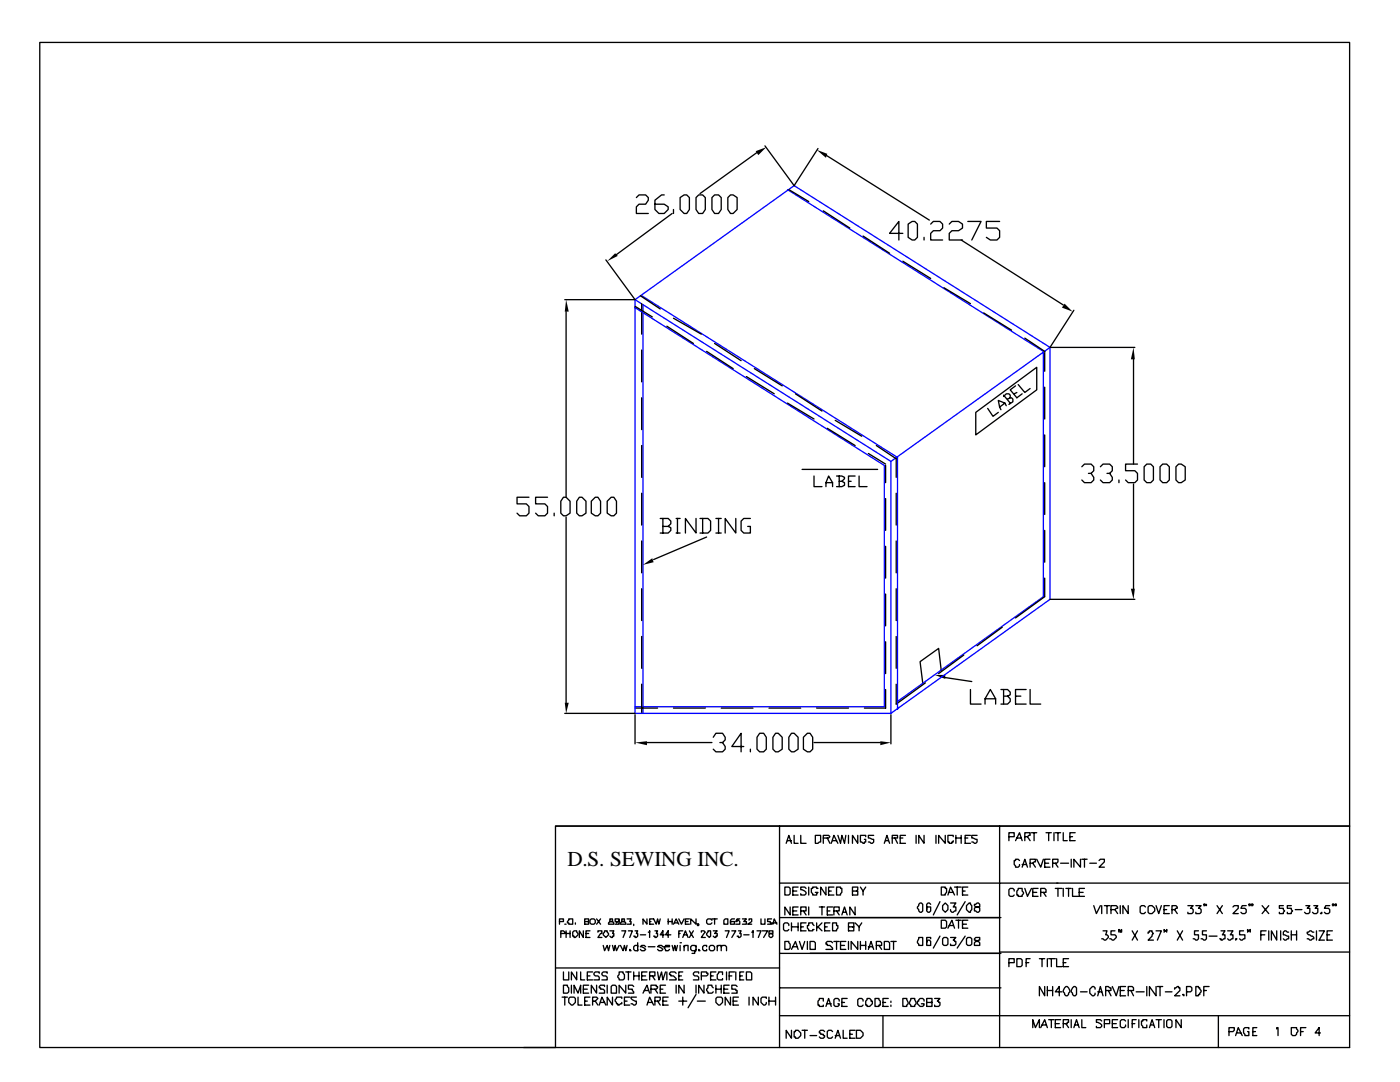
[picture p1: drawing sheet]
<svg xmlns="http://www.w3.org/2000/svg" width="279mm" height="216mm" viewBox="0 0 279 216" stroke-linecap="round" stroke-linejoin="round" font-family="sans-serif">
<defs><g id="words">
<text font-size="4.2" x="113.2" y="172.8">D.S. SEWING INC.</text>
</g></defs>
<path d="M157.2 37.8l51 32.3v49l-29.1 20.9M126.7 59.8l51.1 32.3v50.2M126.7 59.8l31.8-22.8 51 32.3v50.3l-31.7 22.7M126.7 59.8v82.5h51.1M128.1 59l51 32.3v50.3M126.7 61.4l49.8 31.5v48.1h-49.8M128.3 60.9v81.4M209.5 69.3l-31.7 22.8" fill="none" stroke="#00f" stroke-width=".26"/>
<g fill="none" stroke="#000" stroke-width=".26">
<path d="M7.9 8.5h261.4v156.3h-158.4v44.2h-103zM127 39.4l.5-.5h1.4l.5 .5v.6l-.5 .7h-1.4l-.5 .6v1.3h2.4M132.6 38.9h-.6l-1.3 1.1v1.8l.8 .8h1.1l.7-.8v-.5l-.7-.6h-1.9M135.7 39.4l.8-.5h.6l.5 .5v2.4l-.5 .8h-.6l-.8-.8zM138.9 39.4l.5-.5h.8l.6 .5v2.4l-.6 .8h-.8l-.5-.8zM142.1 39.4l.5-.5h.8l.5 .5v2.4l-.5 .8h-.8l-.5-.8zM145.3 39.4l.5-.5h.5l.8 .5v2.4l-.8 .8h-.5l-.5-.8zM151.1 30.4l-11.4 8.2M152.7 29.1l5.8 7.9 4.7-7.4M157.4 37.8l4 2.4M164.8 31l20.7 12.9M120.9 51.9l5.8 7.9h-14"/>
<path d="M127.8 59l4 2.6M134.1 42.6l-11.1 8.2M134.4 41.8v.8M164.3 42.1l5.3 3.4M172.2 47.1l5.3 3.4M180.2 46.6h-2.7l1.9-2.4v3.7M180.2 52.1l5.5 3.5M181.2 44.7l.8-.5h.6l.5 .5v2.7l-.5 .5h-.6l-.8-.5zM184.4 47.4v.5M185.7 44.7l.6-.5h1.3l.5 .5v.8l-.5 .5h-1.3l-.6 .6v1.3h2.4M188.4 57.4l5.3 3.2M189.4 44.7l.6-.5h1.3l.8 .5v.8l-.8 .5h-1.3l-.6 .6v1.3h2.7"/>
<path d="M191.8 47.9l20.4 13M193.1 44.2h2.7l-1.9 3.7M199.5 44.2h-2.7v1.3h2.2l.5 .5v1.4l-.5 .5h-1.4l-.8-.5M113 62.2v37M126.7 61.1l3.5 2.1M128.1 60.6v6.1M128.1 69.8v6.4M128.1 79.4v6.3M133.1 65.1l5.3 3.4M134.4 63.5l5.6 3.2M141 70.1l5.3 3.5M142.6 68.5l5.3 3.5"/>
<path d="M149 75.1l5.5 3.5M150.5 73.6l5.6 3.4M158.8 78.6l5.2 3.4M196.3 62.4l5.6 3.5M200.3 79.1l.5-.5h.5l.3 .2v.6M200.3 78.8l1.3 1.6M201.1 79.6l.5-.2h.3l.2 .2v.6l-.8 .5M202.7 77l-1.1 .8 1.3 1.6 1.1-.8M202.9 78.3l-.5 .3M203.2 76.7l1.3 1.6 1.1-.8M204.5 67.5l4 2.6v4M208.5 77.3v6.3"/>
<path d="M214.3 61.9l-4.8 7.4h17M226.2 71.7v20.9M105.6 99.2h-2.4v1.3h1.8l.6 .6v1.3l-.6 .5h-1.3l-.5-.5M109.3 99.2h-2.4v1.3h1.8l.6 .6v1.3l-.6 .5h-1.3l-.5-.5M112.4 99.2h.6l.8 .8v2.4l-.8 .5h-.6l-.5-.5v-2.4zM115.6 99.2h.6l.7 .8v2.4l-.7 .5h-.6l-.5-.5v-2.4zM128.1 88.9v6.3M128.1 98.4v6.4M157.2 80.4l5.3 3.2M160.1 93.7h15.1M162.5 95v2.1h1.5M164.8 97.1v-.8l.6-1.3 .8 1.3v.8"/>
<path d="M164.8 96.3h1.4M165.1 85.5l5.6 3.4M166.7 83.9l5.3 3.1M167 95h1l.5 .2v.3l-.5 .5M167.5 96h.5l.5 .3v.5l-.5 .3h-1M167.5 95v2.1M169.3 96h.6M170.7 95h-1.4v2.1h1.4M171.4 95v2.1h1.6M173.3 90.5l3.4 2.1M174.9 88.9l4 2.6M176.7 92.9v3.4"/>
<path d="M176.7 99.5v6.3M178.9 91.3v3.9M178.9 98.4v6.4M194.7 82.3l12.2-9v4.5l-12.2 9zM197.1 81.5l1.1 1.6 1-.8M200.6 80.4l-1.1 .8M200.8 81l-.2-.6-1.4-.5 .3 1.3 .3 .6M208.5 86.8v6.3M208.5 96.3v6.4M215.9 93.1l.5-.5h1.4l.5 .5v.8l-.5 .6h-.6M217.8 94.5l.5 .7v.6l-.5 .5h-1.4l-.5-.5M219.6 93.1l.5-.5h1.4l.5 .5v.8l-.5 .6h-.6"/>
<path d="M221.5 94.5l.5 .7v.6l-.5 .5h-1.4l-.5-.5M223.3 95.8v.5M226.2 96.6v20.9M227 92.6h-2.4v1.3h1.9l.5 .6v1.3l-.5 .5h-1.3l-.6-.5M228.3 93.1l.6-.5h.8l.5 .5v2.7l-.5 .5h-.8l-.6-.5zM231.5 93.1l.5-.5h.8l.6 .5v2.7l-.6 .5h-.8l-.5-.5zM234.7 93.1l.5-.5h.5l.8 .5v2.7l-.8 .5h-.5l-.5-.5zM110.6 102.4v.5M113 103.2v37M118 100l.8-.8h.5l.6 .8v2.4l-.6 .5h-.5l-.8-.5zM121.2 100l.8-.8h.5l.5 .8v2.4l-.5 .5h-.5l-.8-.5zM128.1 107.9v6.4"/>
<path d="M128.1 117.5v6.3M131.8 103.5h1.5l.6 .5v.5l-.6 .5M132.3 105h1l.6 .3v.5l-.6 .6h-1.5M132.3 103.5v2.9M134.9 103.5h.8M134.9 106.4h.8M135.2 103.5v2.9M138.9 103.5v2.9l-2.1-2.9v2.9M139.7 103.5h1.6l.5 .5v1.8l-.5 .6h-1.6M140.2 103.5v2.9M141 107.2l-10.6 4.5M142.9 103.5h1"/>
<path d="M142.9 106.4h1M143.4 103.5v2.9M146.8 103.5v2.9l-2.1-2.9v2.9M149.8 103.5h-1.4l-.5 .5v1.8l.5 .6h1.4v-1.4h-.6M176.7 109v6.4M176.7 118.5v6.4M178.9 107.9v6.4M178.9 117.5v6.3M208.5 105.8v6.4M208.5 115.4v3.7l-5.8 4.2M209.5 119.6h17M128.1 127v6.3"/>
<path d="M128.1 136.5v5.8M176.7 137.6v3.7h-4.2M176.7 128.1v6.3M178.9 127v6.3M184.7 136.3l-5.8 4.2v-4M187.9 133.9l-.6-4.5-3.7 2.6 .5 4.3M188.6 135.2l5.3 .8M192.4 130.7l-5.1 3.7M193.7 137.6v2.9h2.1M196.6 139.4h2.1M199.8 137.6h1.3l.5 .5v.5l-.5 .3M200 125.1l-5 3.8"/>
<path d="M200.3 138.9h.8l.5 .5v.6l-.5 .5h-1.3M200.3 137.6v2.9M202.7 138.9h1M204.8 137.6h-2.1v2.9h2.1M205.6 137.6v2.9h2.1M112.7 142.3h14M126.7 141.3h4.5M126.7 142.6v5.8M129.1 148.2h13M134.4 141.3h6.4M142.3 147.1l.6-.8h1.3l.5 .8v.5l-.5 .6h-.5M143.9 141.3h6.4"/>
<path d="M144.2 148.2l.5 .8v.5l-.5 .5h-1.3l-.6-.5M148.4 149h-2.4l1.9-2.7v3.7M149.8 149.5v.5M151.6 146.3h.8l.5 .8v2.4l-.5 .5h-.8l-.5-.5v-2.4zM153.5 141.3h6.3M154.8 146.3h.5l.8 .8v2.4l-.8 .5h-.5l-.5-.5v-2.4zM158 146.3h.5l.8 .8v2.4l-.8 .5h-.5l-.6-.5v-2.4zM160.3 147.1l.8-.8h.6l.5 .8v2.4l-.5 .5h-.6l-.8-.5zM162.5 148.2h13.2M163 141.3h6.3M177.8 142.6v5.8M196.6 140.5v-1.1l1-1.8 1.1 1.8v1.1"/>
<path d="M110.9 164.8h158.4v44.2h-164.8M155.6 164.8v44.2M156.6 177h.8l.3 .3v1l-.3 .3h-.8zM156.9 168.3l.5-1.6 .6 1.6M157.2 167.7h.8M158.2 177.8h.8M158.5 166.7v1.6h.8M159.3 177h-1.1v1.6h1.1M159.8 166.7v1.6h1.1M160.9 177.3l-.3-.3h-.8v.5h.3l.8 .6v.2l-.3 .3h-.8v-.3M161.4 177v1.6M162.7 166.7h1.1v1.3h-.3l-.3 .3h-.5z"/>
<path d="M163.2 177.3h-.2v-.3h-.8v.3h-.3v.8l.3 .2v.3h.8v-.3l.2-.2h-.5M164.3 167.2h1.1l.2-.2-.2-.3h-1.1v1.6M164.8 177v1.6l-1-1.6v1.6M165.1 167.2l.5 1.1M165.4 177.8h.5M165.9 168.3l.5-1.6 .8 1.6M166.2 167.7h.8M166.4 177h-1v1.6h1M167 177h.7v.3h.3v.8l-.3 .2v.3h-.7zM167.2 166.7l.5 1.6 .3-1.6 .5 1.6 .3-1.6M169.3 166.7v1.6M170.1 177.8h.8l.3-.3v-.5h-1.1v1.6h1.1v-.8h-.3"/>
<path d="M171.2 166.7v1.6l-1.1-1.6v1.6M171.7 177l.5 .8v.8M172.8 167v-.3h-1.1v1.3l.8 .3v-.3h.3v-.5h-.3M172.8 177l-.6 .8M174.4 166.7h-1.1v.5l1.1 .3v.5l-.3 .3-.8-.3M176.5 168.3l.5-1.6 .5 1.6M176.7 167.7h.6M178.1 167.2h1v-.5h-1v1.6M178.6 167.2l.5 1.1M179.7 167.2h.5M180.7 166.7h-1v1.6h1M182.8 166.7v1.6"/>
<path d="M184.4 166.7v1.6l-1-1.6v1.6M186.8 166.7v1.6M187.6 179.9l-1.3 2.7M187.9 177h.7v.3h.3v.8l-.3 .2v.3h-.7zM188.6 166.7v1.6l-1.3-1.6v1.6M189.2 178.6l.5-1.6 .8 1.6M189.4 178.1h.8M190.2 167v-.3h-1v1.3h.2v.3h.6v-.3h.2v-.3M190.5 177h1.3M190.8 167.2h1M190.8 166.7v1.6M191 177v1.6"/>
<path d="M191.8 166.7v1.6M192.1 177.8h.5M192.6 167.2h.5M192.6 179.9l-1.6 2.7M193.1 177h-1v1.6h1M193.7 166.7h-1.1v1.6h1.1M195 166.7h-1.1v.5l1.1 .3v.5l-.3 .3-.8-.3M199.5 164.8v11.4h-43.9M201.3 167h1.1v-.8h-1.1v1.5M202.4 177.8v-.3l-.3-.2h-.5l-.3 .2v1.1l.3 .3h.5l.3-.3M202.7 167.7l.8-1.5 .5 1.5M202.9 167.2h.8"/>
<path d="M203.2 177.3h.8v.5l.3 .3-.3 .8h-.8v-.3h-.3v-.8l.3-.3zM203.5 171.7l-.3-.3h-.5v.3h-.3v.8l.3 .3v.2h.5l.3-.2v-.3M204 173l.5-1.6 .6 1.6M204 172.5h.8M204.5 177.3l.6 1.6 .7-1.6M204.5 167h.6l.2-.3h.3v-.5h-1.1v1.5M205.1 167l.5 .7M205.6 172.2h.5l.3-.2h.2v-.6h-1v1.6M205.8 166.2h1.1M206.1 178.1h.8M206.1 172.2l.5 .8M206.4 166.2v1.5"/>
<path d="M206.9 171.4l.8 1.6 .5-1.6M207.2 177.3h-1.1v1.6h1.1M207.7 178.1h1.1v-.6l-.3-.2h-.8v1.6M208.2 178.1l.6 .8M208.5 172.2h.8M208.8 166.2h1M209.3 166.2v1.5M209.5 171.4h-1v1.6h1M210.1 172.2h.8l.2-.2v-.6h-1v1.6M210.3 166.2v1.5M210.6 172.2l.5 .8M210.6 177.3h1.3"/>
<path d="M210.6 166.2h1.1M210.9 176.2h58.2M211.1 176.2h-11.6v32.8M211.1 166.2v1.5M211.1 177.3v1.6M211.7 172.2h1.6M212.2 166.2v1.5h.8M212.2 177.3v1.6M212.7 177.3h1.1M213.3 177.3v1.6M213.5 167h.5M213.8 171.4v1.6"/>
<path d="M214 177.3v1.6h1.1M214.6 166.2h-1.1v1.5h1.1M215.4 178.1h.8M215.6 171.4v1.6l-1.3-1.6v1.6M215.9 171.4h1.1M216.4 177.3h-1v1.6h1M216.4 171.4v1.6M217.5 172.2h1.3M219.3 171.7l.3-.3h.8v.6l-1.1 1h1.1M110.9 193.1h44.7M111.7 183.9h.7v-.5h-.7v1M111.9 186.3h.8v-.3l-.3-.3h-.5v1.4"/>
<path d="M112.2 199h1M112.4 196.6h.8v.2l.3 .3v.8l-.3 .3h-.8zM112.4 193.9v1.6h1.1v-1.6M112.7 184.4h.3zM112.7 199v1.6M113 185.7v1.4M113 186.3h.8M113.5 199.2a.94 .94 0 0 1 1.3 0v.8l-.5 .6h-.3l-.5-.6zM113.5 183.4h.8v1h-.8v-.3h-.3zM113.8 185.7v1.4M114 196.6v1.6M114.3 186l.3-.3h.5l.3 .8-.6 .6h-.2v-.3h-.3z"/>
<path d="M114.6 198.2v-1.6l.8 1.6 .5-1.6v1.6M114.8 184.1v.3M115.1 193.9v1.6l-1.1-1.6v1.6M115.4 199v1.6h.8M115.9 193.9v1.6h.8M116.4 185.7v1.4l-.8-1.4v1.4M116.4 197.4h.8M116.7 183.9h.8v-.5h-.8v1h.8v-.5h-.3M116.7 199.8h.5M116.9 186.3h.6M117.2 194.7h.5M117.5 196.6h-1.1v1.6h1.1"/>
<path d="M117.7 183.6a.66 .66 0 0 1 1.1 0v.5l-.3 .3h-.5l-.3-.3zM117.7 199h-1v1.6h1M117.7 185.7h-.8v1.4h.8M118.3 199.8h.5l.5-.6-.2-.2h-.8v1.6M118.3 193.9h-1.1v1.6h1.1M118.8 199.8l.5 .8M119.1 196.6v1.6l-1.1-1.6v1.6M119.1 183.4l.8 1M119.3 186v-.3h.8v.6h-.2l-.6 .8h.8M119.6 194.2v-.3h-.8l-.3 .3v.3l.3 .2h.5l.3 .3v.5h-1.1M119.9 183.4l-.8 1M120.4 188.6l.3 1.1 .5-1.1 .2 1.1 .3-1.1"/>
<path d="M120.7 185.7h.5v.3l.2 .3v.2l-.5 .6-.5-.6zM120.7 196.8v-.2h-.8l-.3 .2v.3h.3v.3h.5l.3 .2v.6h-1.1M121.2 194.2v-.3h-.8l-.3 .3v.3l.3 .2h.5l.3 .3v.5h-1.1M121.2 196.6v1.6M121.7 183.4v.5h.5l.3 .2v.3h-1.1v-.3l.3-.2h.5v-.5zM121.7 185.7h.8l-.3 .6h.3v.5h-.3v.3h-.2l-.3-.3M122 196.8l.2-.2h.6l.2 .2v1.4h-1zM122.2 199v1.6l-1-1.6v1.6M122.2 188.6l.3 1.1 .3-1.1 .2 1.1 .6-1.1M123.6 193.9h.8v.3l.2 .3v.8l-.2 .2h-.8v-.2l-.3-.3v-.3l.3-.2zM123.6 183.6v.3h-.3l-.3 .2v-.2h-.2v-.5h.8v1h-.8M123.8 188.6l.6 1.1 .2-1.1 .3 1.1 .2-1.1"/>
<path d="M124.1 183.4v.5h.5l.3 .2v.3h-1.1v-.3l.3-.2h.5v-.5zM124.1 199.2v-.2h-1.1v.2l-.2 .3v.3l.2 .2v.3h.3v.3l.8-.3v-.3M124.1 185.7h.8l-.5 1.4M124.6 199.8h.5M124.9 196.6v1.6l-1.3-1.6v1.6M124.9 193.9h1M125.1 183.4h.8l-.2 .5h.2v.5h-.8M125.4 185.7h.8l-.5 1.4M125.4 193.9v1.6M125.7 189.4l.2 .3h-.2zM125.7 199h-1.1v1.6h1.1M126.5 196.8l-.3-.2h-.8v.8h.8v.2l.3 .3v.3h-1.1"/>
<path d="M126.5 194.7h1M126.5 184.4v.3M126.5 193.9v1.6M126.7 185.7h.6l-.3 .6h.3v.5l-.3 .3h-.3v-.3h-.2M127 199h-1.1v.2l.3 .3 .8 .3v.5l-.3 .3-.8-.3M127.3 188.9v-.3h-.6l-.2 .3v.5l.2 .3h.6v-.3M127.3 188.1v1.6M127.5 193.9v1.6M127.8 186.5h1.1M128.1 194.7h.8M128.3 198.2l.8-1.6 .5 1.6M128.6 197.6h.8"/>
<path d="M128.9 188.9l-.3-.3h-.5l-.3 .3h.3l.8 .5-.3 .3h-.5l-.3-.3M129.1 193.9h-1v1.6h1M129.1 183.4v1l-.8-1v1M129.4 186h.2v-.3v1.4M129.4 188.9h1.3M129.6 194.7h1.1v-.8h-1.1v1.6M129.6 183.9h.3M129.9 197.4h1.1l.2-.3v-.3h-.2v-.2h-1.1v1.6M130.2 194.7l.5 .8M130.7 199.8h.8l.3-.3v-.5h-1.1v1.6M130.7 185.7h.5l-.2 .6h.2v.5l-.2 .3h-.3v-.3h-.3M130.7 197.4l.5 .8"/>
<path d="M131.2 193.9l.3 1.6 .5-1.6 .3 1.6 .5-1.6M131.2 199.8l.6 .8M131.8 183.4l-.3 1-.3-1-.2 1-.6-1h-.8v1h.8M131.8 197.4h.5M132.3 188.9l-.3-.3h-.5l-.3 .3 .8 .3 .3 .2-.3 .3h-.5l-.3-.3M132.3 199.8h.8M132.6 186.5h-.8l.5-.8v1.4M132.6 188.9h1v-.3h-.8v.3h-.2l.2 .8h.5l.3-.3M132.8 196.6h-1v1.6h1M133.1 193.9v1.6M133.3 199h-1v1.6h1M133.3 183.4v1"/>
<path d="M133.3 183.9h.8M133.9 186.5h-1.1l.5-.8v1.4M134.1 188.6l.3 1.1 .3-1.1 .2 1.1 .3-1.1M134.1 183.4v1M134.4 184.4l.5-1 .6 1M134.7 184.1h.5M134.9 194.2l-.2-.3h-.8l-.3 .3v.3h.3v.2h.5l.5 .6v.2h-1.3M134.9 196.6v1.6M135.5 183.4l.5 1 .5-1M135.5 199.8h1.6M135.5 194.7h.5M135.5 186.3h.2"/>
<path d="M135.7 188.1h.3zM135.7 188.6v1.1M136.3 193.9h-.8v1.6h.8M136.3 185.7h-.8v1.4M136.3 187.1l.5-1.4 .5 1.4M136.3 199v1.6M136.5 196.6v1.6l-1-1.6v1.6M136.5 188.9l.3-.3h.5v1.1M136.5 186.5h.6M136.5 188.6v1.1M136.8 183.9h.5M137.6 183.4h-.8v1h.8"/>
<path d="M137.6 185.7l.8 1.4M138.4 185.7l-.8 1.4M138.9 183.4v1l-1.1-1v1M138.9 188.6v1.1l-.3 .3v.2h-.5M138.9 188.9l-.3-.3h-.5l-.3 .3v.5l.3 .3h.5l.3-.3M138.9 196.6v1.6M138.9 198.4l-1.6 2.7M139.2 199.8h1.6M139.4 189.4l.3 .3h-.3zM139.4 194.2v-.3h-.8l-.2 .3v.3l.2 .2h.6l.2 .3v.5h-1M139.4 184.4h-.2h.2v.3h-.2M140 194.7h1l.3-.2v-.3h-.3v-.3h-1v1.6"/>
<path d="M140 186v-.3h.5l.3 .3-.8 1.1h.8M140.5 196.6v1.6l-1.1-1.6v1.6M141 188.9v-.3h-.5l-.3 .3v.5l.3 .3h.5v-.3M141.3 185.7h.5v1.1l-.2 .3-.6-.6zM141.6 188.9a.66 .66 0 0 1 1 0v.5l-.3 .3h-.5l-.2-.3zM141.8 194.7h.5M142.1 183.6l-.3-.2h-.5l-.3 .2v.5l.3 .3h.5l.3-.3M142.1 183.4h1M142.3 197.1l-.2-.3v-.2h-.8v.5l-.3 .3 .3 .8h.8l.2-.3M142.3 185.7h.8l-.5 .6h.5v.5h-.2v.3h-.3l-.3-.3M142.6 183.4v1M142.9 193.9h-1.1v1.6h1.1"/>
<path d="M142.9 197.4h1M142.9 196.6v1.6M143.1 199h.8l.3 .2v.8l-.5 .6h-.3l-.5-.6v-.8zM143.1 188.9l.3-.3h.5v1.1M143.1 188.6v1.1M143.9 188.9l.3-.3h.5l.3 .3v.8M143.9 196.6v1.6M144.2 194.5v-.6h-.8v.3l-.3 .3v.8l.3 .2h.8v-.2M144.5 183.6l.2-.2h.6v1h-.8zM144.5 197.4h.8M144.7 185.7h.8l-.5 1.4M145 193.9v1.6"/>
<path d="M145.5 196.6h-1v1.6h1M145.5 194.7h.5M145.8 199v1.6l-1.1-1.6v1.6M146 185.7h.8l-.8 1.4M146.3 199.8h.8M146.6 193.9h-1.1v1.6M146.6 183.4h-.6l-.2 .2v.8h.8v-.5h-.8v.2M146.8 193.9v1.6M147.1 196.8l-.3-.2h-.8v.8h.8v.2h.3v.6h-1.1M147.4 199h-1.1v1.6h1.1M147.4 185.7h.5l-.3 .6h.3v.5l-.3 .3h-.2v-.3h-.3M147.6 183.4h-.5l-.3 .5h.3v-.3h.3l.2 .3v.5h-.8"/>
<path d="M147.6 194.7h.6M148.2 183.4h.8l-.6 .5h.6v.5h-.8M148.4 193.9h-.8v1.6h.8M148.4 186.5h1.1M149 193.9h.8l.2 .3v1.3h-1zM149.5 183.6v-.2h.5v.5l-.8 .5h.8M149.5 199v1.6M150 186h.3v-.3v1.4M151.1 185.7h.8l-.6 1.4M151.3 199v1.6l-1-1.6v1.6M151.9 183.4v1h.8v-1M152.1 185.7h1.1l-.8 1.4"/>
<path d="M152.9 199.2v-.2h-.8l-.2 .2v.8l.5 .6h.3l.2-.3v-.3M153.5 185.7v.6h.5l.3 .2v.3l-.3 .3h-.3l-.2-.3v-.3l.2-.2h.6v-.6zM153.5 199.8h1.3M153.5 199v1.6M154 183.4h-.8v.5h.5v.2h.3v.3h-.8M154.3 184.4l.2-1 .5 1M154.3 184.1h.7M154.8 199v1.6M155.6 183.1h44.2M155.6 190.2h44.2M155.6 197.1h44.2M156.6 187.9h.8v.2l.3 .3v.8l-.3 .2h-.8z"/>
<path d="M157.4 184.7v-.3l-.2-.3h-.6l-.2 .3v1.1l.2 .2h.6l.2-.2M157.7 181v1.6l-1.1-1.6v1.6M158 189.4l.8-1.5 .5 1.5M158 184.1v1.6M158 184.9h1.3M158.2 181.8h.8M158.2 188.9h.8M159.3 181h-1.1v1.6h1.1M159.3 184.1v1.6M159.5 187.9l.6 1.5 .5-1.5M159.8 181.8h1.1v-.8h-1.1v1.6M159.8 184.9h.5"/>
<path d="M160.3 181.8l.6 .8M160.9 184.1h-1.1v1.6h1.1M161.1 187.9v1.5M161.4 181v1.6M161.7 187.9h.8l.2 .2v1.3h-1zM162.5 184.7l-.3-.3v-.3h-.8v.6h-.3v.5l.3 .3v.2h.8v-.2h.3M163 184.1v1.6M163.2 184.9l.8 .8M163.5 181h1.1M164 181v1.6M164 184.1l-1 1.1M164.3 199.8v-.6h-.8v.3l-.3 .3v.8h.3v.2h.8v-.2"/>
<path d="M164.6 184.9h.5M165.1 181.8h.5M165.6 184.1h-1v1.6h1M166.2 184.1h.8v.6h.2v.5l-.2 .3v.2h-.8zM166.2 181h-1.1v1.6h1.1M166.2 188.1l-.3-.2h-.8l-.3 .2v.3h.3v.2h.5l.6 .6v.2h-1.4M166.4 181.8h1.1v-.8h-1.1v1.6M166.4 187.9h1.1M167 181.8l.5 .8M167 187.9v1.5M167.5 199.8v-.3l-.3-.3h-.5l-.3 .3v1.1l.3 .2h.5l.3-.2v-.3h-.3M167.7 188.6h.8"/>
<path d="M168 182.6l.5-1.6 .6 1.6M168.3 182h.5M168.8 187.9h-1.1v1.5h1.1M169.1 199.2h-1.1v1.6h1.1M169.3 184.9h1.1v-.8h-1.1v1.6h1.1v-.8h-.3M169.3 187.9v1.5M170.7 181v1.6l-1.1-1.6v1.6M170.7 184.1l.7 .8v.8M171.2 187.9v1.5l-1.3-1.5v1.5M171.7 188.6h1.1M171.7 187.9v1.5M172 184.1l-.6 .8"/>
<path d="M172.2 199.8v-.3l-.2-.3h-.6l-.2 .3v1.1l.2 .2h.6l.2-.2M172.8 187.9v1.5M173 199.2h.6l.2 .3v.3h.3v.5l-.5 .5h-.6v-.2h-.2v-.8l.2-.3zM173.3 189.4l.5-1.5 .6 1.5M173.3 188.9h.8M174.6 199.2h.8v.3l.3 .3v.8h-.3v.2h-.8zM174.9 188.6h1v-.5l-.2-.2h-.8v1.5M175.4 188.6l.5 .8M176.5 187.9h.8l.2 .2v1.3h-1zM177.3 199.2h-1.1v1.6h1.1M177.8 199.8v.2zM177.8 187.9h1.1"/>
<path d="M178.3 187.9v1.5M180.2 199.2h.8l.2 .8-.2 .8h-.8zM181.8 199.2h.8l.2 .8-.2 .8h-.8v-.2l-.3-.3zM183.4 180.4l.2-.2h.3l.2 .2v1.4l-.2 .2h-.3l-.2-.2v-.3l-.3-.3zM183.4 187.1h.7v1.5h-.7v-.2l-.3-.3zM184.4 199.8v-.3l-.3-.3h-.5l-.2 .3v.3h-.3v.5l.5 .5h.5l.3-.2v-.3h-.5M185.7 180.4l-.2-.2h-.3l-.3 .2v1.4l.3 .2h.3l.2-.2v-.8h-.8v.5M185.7 187.3v-.2h-.8v1.5h.8v-.7l-.2-.3h-.3l-.3 .3v.2M186.5 199.2h1.1l-.5 .6h.2v.2h.3v.6l-.3 .2h-.8v-.2M187.6 186.8l-1.3 2.4M187.9 183.6h.7l.3 .3v1l-.3 .3h-.7zM188.1 180.7l.5-.5 .6 .5v.8l-.6 .5-.5-.5z"/>
<path d="M188.1 187.3a.66 .66 0 0 1 1.1 0v1.1l-.3 .2h-.5l-.3-.2zM189.2 185.2l.8-1.6 .5 1.6M189.4 184.7h.8M189.7 180.2h1.1l-.6 .8h.6v.8l-.8 .2-.3-.2v-.3M189.7 187.1h1.1l-.6 .5h.3v.3h.3v.5l-.3 .2h-.8v-.2M190.8 183.6h1M191.3 183.6v1.6M192.1 184.4h.8M192.6 186.8l-1.6 2.4M192.9 180.7l.5-.5h.3v.2l.2 .3v.8l-.2 .3v.2h-.3l-.5-.5zM192.9 187.3a.66 .66 0 0 1 1 0v1.1l-.2 .2h-.6l-.2-.2zM193.1 183.6h-1v1.6h1"/>
<path d="M194.5 180.4v.3l.2 .3h.6l.2 .2v.6l-.2 .2-.8-.2v-.6l.2-.2h.8v-.6l-.2-.2zM194.7 187.1l-.2 .2v.3h.2l.8 .5v.5h-1v-.5l.8-.5h.2v-.5zM199.5 190h69.8M201.3 192.1h1.1v-.8h-1.1v1.6M202.9 191.3h.8l.3 .3v1l-.3 .3h-.8zM204.8 192.1h.5M205.6 191.3h-.8v1.6M207.4 191.3h1.1M208 191.3v1.6M208.5 196.8v1.9l-1.1-1.9v1.9M209 191.3v1.6M209 196.8v1.9"/>
<path d="M209 197.6h1.1M209.3 191.3h1.3M209.8 191.3v1.6M210.1 196.8v1.9M210.9 191.3v1.6h1M211.9 197.9h-1.3l.8-1.1v1.9M212.2 192.1h.5M212.5 197.1l.2-.3h.3l.5 .8-.2 .8-.3 .3h-.3l-.5-.8zM213.3 191.3h-1.1v1.6h1.1M214 197.1l.3-.3h.3l.2 .3v1.3l-.2 .3h-.3l-.5-.8zM215.6 197.9h1.4M218.3 180.7l.5 1.6 .8-1.6"/>
<path d="M218.5 197.4v-.3l-.2-.3h-.3l-.5 .6v.8l.5 .5h.3l.2-.3v-.2M219.1 198.7l.5-1.9 .5 1.9M219.1 197.9h.8M219.9 180.7v1.6M220.1 185.7h.8l-.2 .8h.2l.3 .3v.3l-.5 .5-.8-.3M220.4 180.7h1.1M220.7 197.6h1v-.5h-.2l-.3-.3h-.5v1.9M220.9 180.7v1.6M221.2 197.6l.5 1.1M221.7 181.5h.8l.3-.3h.2v-.2l-.2-.3h-1.1v1.6M222 196.8l.8 1.9 .5-1.9M222.5 185.7h-.8v.8h.8l.3 .3v.3l-.6 .5-.7-.3"/>
<path d="M222.5 181.5l.5 .8M223.3 185.7v-.2v.5M223.6 197.6h.8M223.6 180.7v1.6M223.8 185.7h-.2l.2-.2v.5h-.2M224.6 196.8h-1v1.9h1M225.2 180.7v1.6l-1.1-1.6v1.6M225.2 197.6h1v-.5l-.2-.3h-.8v1.9M225.7 197.6l.5 1.1M226 185.7l1 1.9M226.7 197.9h1.6M227 185.7l-1 1.9"/>
<path d="M228.6 181l-.3-.3h-.5l-.3 .3v1l.3 .3h.5l.3-.3M228.9 196.8v1.9M229.1 181l.3-.3h.5l.6 .5v.6l-.6 .5h-.5l-.3-.3zM229.1 186.3v-.3h.3v-.3h.5v.3l.3 .3-.3 .2v.3l-.8 .8h1.1M230.7 180.7l.5 1.6 .6-1.6M230.7 196.8v1.9l-1.3-1.9v1.9M230.7 185.7h1.1l-.8 1.9M231 196.8h1M231.5 196.8v1.9M232.3 181.5h.5M232.6 185.7h-.3v-.2l.3 .2-.3 .3M232.6 197.9h1.3"/>
<path d="M232.8 185.7v-.2v.5M233.4 180.7h-1.1v1.6h1.1M233.9 181.5h.5l.3-.3h.2v-.2l-.2-.3h-.8v1.6M234.4 197.4v-.3h.3l.2-.3h.3v.3h.3v.5l-1.1 1.1h1.1M234.4 181.5l.5 .8M234.9 185.7l1.1 1.9M236 198.4h.3v.3zM236 185.7l-1.1 1.9M236.8 197.9h.8l.3-.3v-.5l-.3-.3h-.8v1.9M237.1 180.7h1l-.5 .5h.3l.2 .3v.5l-.2 .3h-.8v-.3M238.7 196.8h.5v.3h.2v.3l.3 .2-.3 .8h-.2v.3h-.5zM238.7 180.7h1l-.5 .5h.2l.3 .3v.5l-.3 .3h-.7v-.3"/>
<path d="M239.2 185.7h-.8v.8h.8v.8l-.3 .3-.8-.3M240.2 197.6h.6M240.5 180.4h-.3h.3v.3h-.3M240.8 185.7h-.8v.8h.8v.8l-.3 .3-.8-.3M240.8 180.4v.3M241.3 196.8h-1.1v1.9M241.3 186.8h1.6M242.9 180.7l1 1.6M243.7 185.7h.8l-.6 .8h.6v.8h-.3l-.3 .3h-.2v-.3h-.3M243.9 180.7l-1 1.6M245 185.7h1.1l-.6 .8h.6v.8h-.3l-.3 .3h-.2l-.3-.3M246.1 181l.2-.3h.8v.5l-1 1.1h1"/>
<path d="M246.6 187.3h.3l-.3 .3zM248.2 185.7h-.8v.8h1v.8h-.2l-.3 .3h-.3l-.2-.3M248.7 180.7h-.8l-.3 .5h.8l.3 .3v.5l-.3 .3h-.5l-.3-.3M249.2 185.7h-.2v-.2l.2 .2-.2 .3M249.5 180.4h-.3h.3v.3h-.3M249.5 185.7v-.2v.5M250 180.4h-.2h.2v.3h-.2M251.6 186.5h.8M251.9 180.7l1.3 1.6M252.7 185.7h-1.1v1.9M253.2 180.7l-1.3 1.6M253.2 185.7v1.9"/>
<path d="M254.8 185.7v1.9l-1.1-1.9v1.9M255.6 185.7v1.9M256.1 180.7h-.8v.5h.8v.3l.3 .3-.3 .2v.3h-.8v-.3M257.2 186h-.3l-.3-.3h-.2l-.3 .3v.5l1.1 .3v.5h-.3l-.3 .3h-.2l-.3-.3M257.7 180.7h-.8v.5h.8v.3l.3 .3-.3 .2v.3h-.8v-.3M257.7 186.5h1.1M257.7 185.7v1.9M258.5 181.5h1.3M258.8 185.7v1.9M260.6 180.7h.8l-.5 .5h.5v.8l-.3 .3h-.5l-.3-.3M262.2 180.7h.8l-.5 .5h.5v.8l-.3 .3h-.5l-.3-.3M262.2 186h-.3l-.2-.3-.8 .3v.3l.2 .2 .8 .3 .3 .3v.2h-.3l-.2 .3-.8-.3"/>
<path d="M262.7 185.7v1.9M263.3 185.7h1l-1 1.9h1M263.5 182.3l.3-.3v.3zM264.8 186.5h.6M265.4 180.7h-.8l-.3 .5h.8l.3 .3v.5l-.3 .3h-.5l-.3-.3M265.9 185.7h-1.1v1.9h1.1M266.2 180.4h-.3h.3v.3h-.3M266.7 180.4h-.3h.3v.3h-.3M119.6 200.6l.5-1.6 .8 1.6M119.9 200h.8M129.1 200.6l.5-1.6 .8 1.6M129.4 200h.8"/>
<path d="M155.6 202.7h113.7M158 205.6v1.6l-1.1-1.6v1.6M158.5 205.8h.3v-.2h.5l.5 .5v.5l-.5 .6h-.5v-.3h-.3zM160.1 205.6h1M160.6 205.6v1.6M161.7 206.6h1.3M164.6 205.8l-.3-.2h-.5l-.3 .2v.3h.3v.3h.5v.2h.3v.3l-.3 .3h-.5l-.3-.3M164.8 200.8l.6-1.6 .5 1.6M165.1 200.3h.8M166.2 205.8l-.3-.2h-.5l-.3 .2v1.1l.3 .3h.5l.3-.3M166.7 207.2l.5-1.6 .5 1.6M166.7 206.6h.8"/>
<path d="M168 200h.5M168.3 205.6v1.6h.8M169.6 206.4h.5M170.7 205.6h-1.1v1.6h1.1M170.9 205.6h.8l.5 .5v.5l-.5 .6h-.8zM176.2 202.7v6.3M176.2 200h.5M177.8 200.6v.2M184.9 200h1.1v-.8h-1.1v1.6h1.1v-.8h-.3M206.1 205.1v-1.6l.5 1.6 .8-1.6v1.6M207.7 205.1l.8-1.6 .5 1.6M208 204.5h.8"/>
<path d="M209.3 203.5h1M209.8 203.5v1.6M210.6 204.3h.8M211.7 203.5h-1.1v1.6h1.1M212.2 204.3h.8v-.3h.3v-.5h-1.1v1.6M212.7 204.3l.6 .8M213.8 203.5v1.6M214.3 205.1l.5-1.6 .6 1.6M214.6 204.5h.5M215.9 203.5v1.6h.8M219.9 203.7l-.3-.2h-.8v.5h.3l.8 .5v.3l-.3 .3h-.8v-.3M220.4 204.3h1.1v-.8h-1.1v1.6"/>
<path d="M222 204.3h.8M223 203.5h-1v1.6h1M224.6 203.7l-.2-.2h-.6l-.2 .2v1.1l.2 .3h.6l.2-.3v-.3M225.2 203.5v1.6M226 204.3h.5M226.7 203.5h-.7v1.6M227.3 203.5v1.6M228.9 203.7v-.2h-.8v.2h-.3v.8l.3 .3v.3h.8v-.6M229.4 205.1l.5-1.6 .6 1.6M229.7 204.5h.5M230.7 203.5h1.1M231.2 203.5v1.6"/>
<path d="M232.3 203.5v1.6M232.8 203.7l.3-.2h.5l.3 .2v1.1l-.3 .3h-.5l-.3-.3zM235.7 203.5v1.6l-1-1.6v1.6M243.2 202.7v6.3M245.3 205.8h.8l.2-.2v-.5h-1v1.5M246.6 206.6l.5-1.5 .8 1.5M246.9 206.1h.7M249.2 205.3v-.2h-.8l-.2 .2v.8l.2 .3v.2h.8v-.8h-.2M250 205.8h.6M250.8 205.1h-.8v1.5h.8M254.8 205.3v-.2h.3v1.5M257.7 205.1h1.1v.2l.2 .3v.2l-.5 .8h-.5l-.3-.2z"/>
<path d="M259.6 205.8h.5M260.6 205.1h-1v1.5M263.5 206.1h-1l.8-1v1.5"/>
</g>
<path d="M150.8 30.2l2.1-.8-1.6 1.6zM163 29.9l2.1 .8-.3 .8zM121.2 52.1l1.6-1.6 .5 .6zM113 59.8l.5 2.4h-.8zM212.5 60.6l1.5 1.6-2.1-.8zM226.2 69.3l.3 2.4h-.8zM128.3 112.7l1.9-1.3 .2 .8zM225.7 117.5h.8l-.3 2.1zM186.5 134.7h2.1v.8zM112.7 140.2h.8l-.5 2.1zM126.7 148.2l2.4-.3v.8zM175.7 147.9l2.1 .3-2.1 .5z" fill="#000"/>
<use href="#words"/>
</svg>
